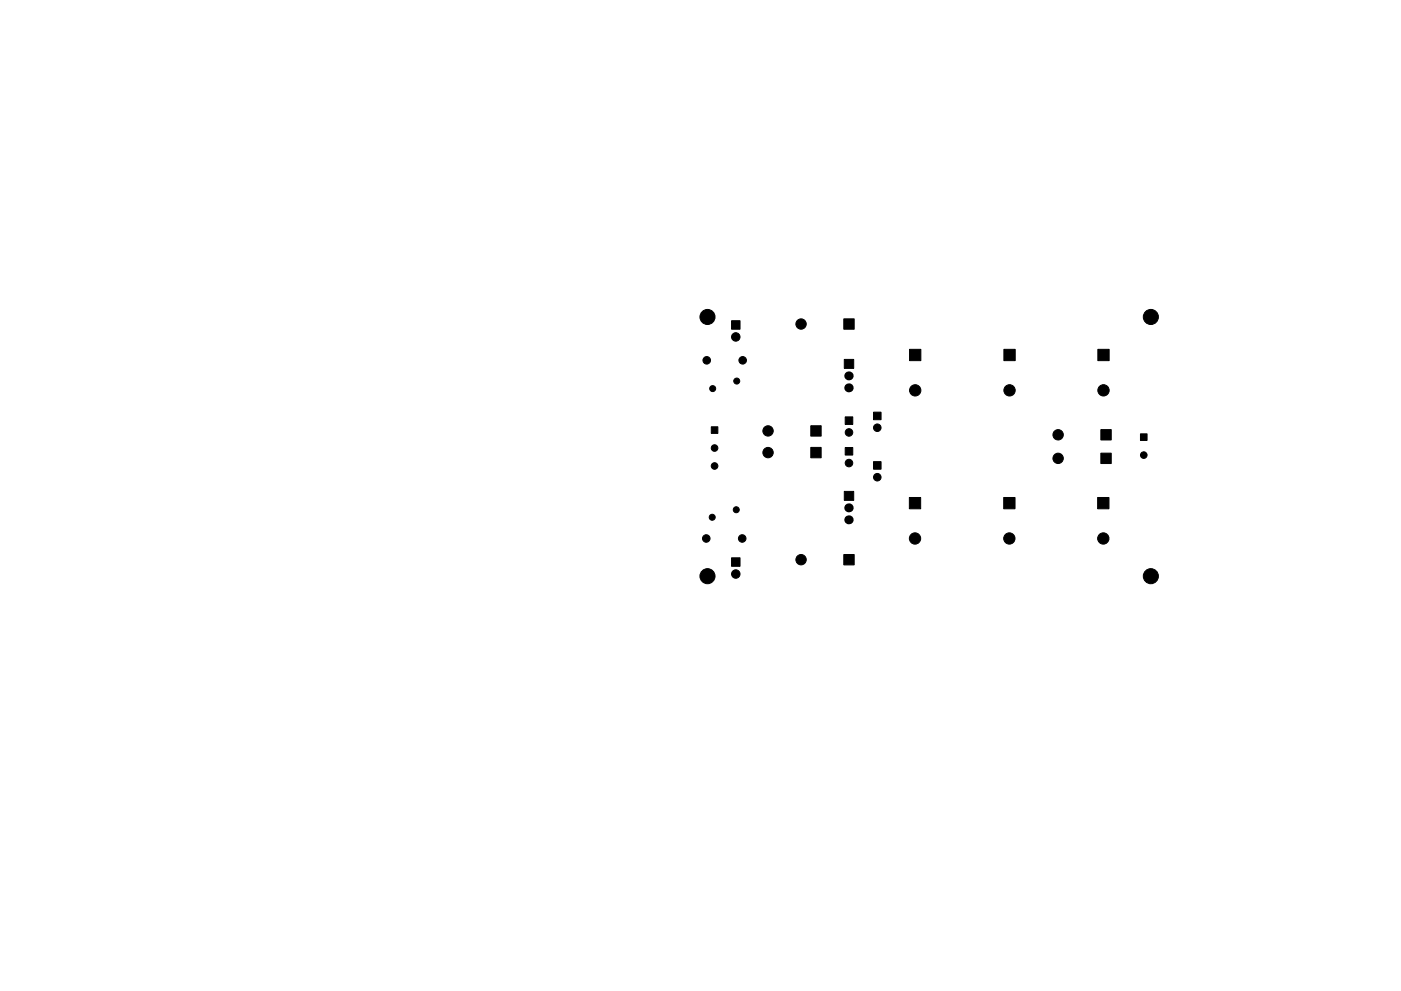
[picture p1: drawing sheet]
<svg xmlns="http://www.w3.org/2000/svg" width="297mm" height="210mm" viewBox="0 0 297 210" stroke-linecap="round" stroke-linejoin="round" font-family="sans-serif">
<g fill="#000" stroke="#000" stroke-width=".21">
<path d="M155.1 68h1.8v1.8h-1.8zM179 76.3h2v1.9h-2zM178.9 67.6h2.2v2.2h-2.2zM192.8 74.1h2.4v2.4h-2.4zM212.8 74.1h2.4v2.4h-2.4zM232.8 74.1h2.4v2.4h-2.4zM150.8 90.5h1.4v1.4h-1.4zM171.9 94.9h2.2v2.2h-2.2zM171.9 90.3h2.2v2.2h-2.2zM179.2 94.9h1.6v1.6h-1.6zM179.2 88.4h1.6v1.6h-1.6zM185.2 97.9h1.6v1.6h-1.6z"/>
<path d="M185.2 87.4h1.6v1.6h-1.6zM233.4 96.1h2.2v2.2h-2.2zM233.4 91.1h2.2v2.2h-2.2zM241.8 92h1.4v1.4h-1.4zM155.1 118.3h1.8v1.8h-1.8zM179 104.3h2v1.9h-2zM178.9 117.6h2.2v2.2h-2.2zM192.8 105.5h2.4v2.4h-2.4zM212.8 105.5h2.4v2.4h-2.4zM232.7 105.5h2.4v2.4h-2.4z"/>
<circle cx="149.8" cy="76.4" r=".8"/>
<circle cx="150" cy="67.2" r="1.6"/>
<circle cx="156" cy="71.5" r=".9"/>
<circle cx="157.5" cy="76.4" r=".8"/>
<circle cx="169.8" cy="68.7" r="1.1"/>
<circle cx="244" cy="67.2" r="1.6"/>
<circle cx="151.1" cy="82.4" r=".63"/>
<circle cx="151.5" cy="98.9" r=".7"/>
<circle cx="151.5" cy="95.1" r=".7"/>
<circle cx="156.2" cy="80.8" r=".63"/>
<circle cx="162.8" cy="91.4" r="1.1"/>
<circle cx="162.8" cy="96" r="1.1"/>
<circle cx="180" cy="91.7" r=".8"/>
<circle cx="180" cy="98.2" r=".8"/>
<circle cx="186" cy="90.7" r=".8"/>
<circle cx="194" cy="82.8" r="1.2"/>
<circle cx="214" cy="82.8" r="1.2"/>
<circle cx="224.3" cy="97.2" r="1.1"/>
<circle cx="224.3" cy="92.2" r="1.1"/>
<circle cx="234" cy="82.8" r="1.2"/>
<circle cx="242.5" cy="96.6" r=".7"/>
<circle cx="149.7" cy="114.2" r=".8"/>
<circle cx="151" cy="109.7" r=".63"/>
<circle cx="156.1" cy="108.1" r=".63"/>
<circle cx="157.4" cy="114.2" r=".8"/>
<circle cx="169.8" cy="118.7" r="1.1"/>
<circle cx="186" cy="101.2" r=".8"/>
<circle cx="194" cy="114.2" r="1.2"/>
<circle cx="214" cy="114.2" r="1.2"/>
<circle cx="233.9" cy="114.2" r="1.2"/>
<circle cx="150" cy="122.2" r="1.6"/>
<circle cx="156" cy="121.8" r=".9"/>
<circle cx="244" cy="122.2" r="1.6"/>
</g>
<path d="M180 79.7h.1M180 82.3h.1M180 110.3h.1M180 107.7h.1" fill="none" stroke="#000" stroke-width="1.9"/>
</svg>
